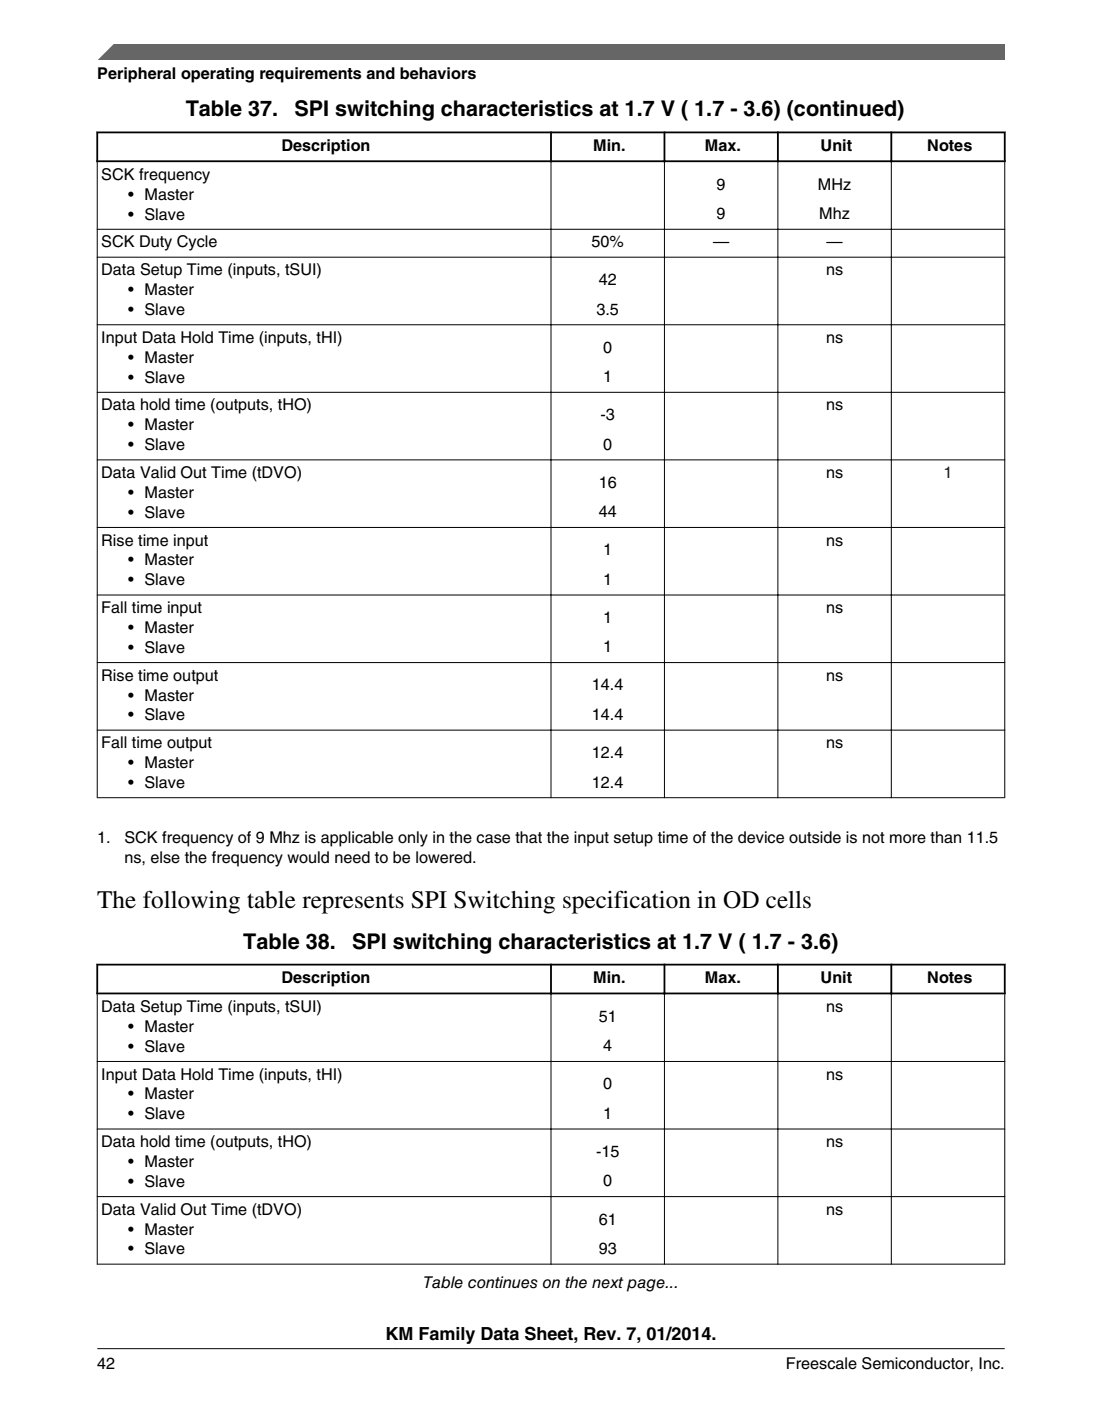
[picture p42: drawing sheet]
<svg xmlns="http://www.w3.org/2000/svg" width="216mm" height="274mm" viewBox="0 0 216 274" stroke-linecap="round" stroke-linejoin="round" font-family="sans-serif">
<defs><g id="words">
<text font-size="4.9" x="19" y="177.7">The following table represents SPI Switching specification in OD cells</text>
<g font-size="4.2">
<text x="36.4" y="22.6">Table 37.</text>
<text x="57.7" y="22.6">SPI switching characteristics at 1.7 V ( 1.7 - 3.6) (continued)</text>
<text x="47.7" y="185.7">Table 38.</text>
<text x="69" y="185.7">SPI switching characteristics at 1.7 V ( 1.7 - 3.6)</text>
</g>
<text font-size="3.5" x="75.5" y="262.3">KM Family Data Sheet, Rev. 7, 01/2014.</text>
<g font-size="3.2">
<text x="19" y="15.5">Peripheral operating requirements and behaviors</text>
<text x="55.1" y="29.6">Description</text>
<text x="116.2" y="29.6">Min.</text>
<text x="138.1" y="29.6">Max.</text>
<text x="160.8" y="29.6">Unit</text>
<text x="181.7" y="29.6">Notes</text>
<text x="19.8" y="35.2">SCK frequency</text>
<text x="25.1" y="39.1">• Master</text>
<text x="140.4" y="37.1">9</text>
<text x="160.3" y="37.1">MHz</text>
<text x="25.1" y="43">• Slave</text>
<text x="140.4" y="42.9">9</text>
<text x="160.5" y="42.9">Mhz</text>
<text x="19.8" y="48.4">SCK Duty Cycle</text>
<text x="19.8" y="53.9">Data Setup Time (inputs, tSUI)</text>
<text x="115.9" y="48.4">50%</text>
<text x="139.7" y="48.4">—</text>
<text x="161.8" y="53.9">ns</text>
<text x="161.9" y="48.4">—</text>
<text x="25.1" y="57.8">• Master</text>
<text x="117.3" y="55.8">42</text>
<text x="25.1" y="61.7">• Slave</text>
<text x="116.9" y="61.6">3.5</text>
<text x="19.8" y="67.1">Input Data Hold Time (inputs, tHI)</text>
<text x="25.1" y="71">• Master</text>
<text x="118.2" y="69.1">0</text>
<text x="161.8" y="67.1">ns</text>
<text x="25.1" y="74.9">• Slave</text>
<text x="118.2" y="74.8">1</text>
<text x="19.8" y="80.4">Data hold time (outputs, tHO)</text>
<text x="117.7" y="82.3">-3</text>
<text x="161.8" y="80.4">ns</text>
<text x="25.1" y="84.3">• Master</text>
<text x="25.1" y="88.1">• Slave</text>
<text x="118.2" y="88.1">0</text>
<text x="19.8" y="93.6">Data Valid Out Time (tDVO)</text>
<text x="117.3" y="95.5">16</text>
<text x="161.8" y="93.6">ns</text>
<text x="25.1" y="97.5">• Master</text>
<text x="25.1" y="101.4">• Slave</text>
<text x="117.3" y="101.3">44</text>
<text x="19.8" y="106.8">Rise time input</text>
<text x="161.8" y="106.8">ns</text>
<text x="25.1" y="110.7">• Master</text>
<text x="118.2" y="108.7">1</text>
<text x="25.1" y="114.6">• Slave</text>
<text x="118.2" y="114.5">1</text>
<text x="19.8" y="120.1">Fall time input</text>
<text x="25.1" y="123.9">• Master</text>
<text x="118.2" y="122">1</text>
<text x="161.8" y="120.1">ns</text>
<text x="25.1" y="127.8">• Slave</text>
<text x="118.2" y="127.8">1</text>
<text x="19.8" y="133.3">Rise time output</text>
<text x="25.1" y="137.2">• Master</text>
<text x="116" y="135.2">14.4</text>
<text x="161.8" y="133.3">ns</text>
<text x="25.1" y="141.1">• Slave</text>
<text x="116" y="141">14.4</text>
<text x="19.8" y="146.5">Fall time output</text>
<text x="116" y="148.4">12.4</text>
<text x="161.8" y="146.5">ns</text>
<text x="25.1" y="150.4">• Master</text>
<text x="25.1" y="154.3">• Slave</text>
<text x="116" y="154.2">12.4</text>
<text x="19" y="165">1.</text>
<text x="24.4" y="165">SCK frequency of 9 Mhz is applicable only in the case that the input setup time of the device outside is not more than 11.5</text>
<text x="24.4" y="168.9">ns, else the frequency would need to be lowered.</text>
<text x="55.1" y="192.5">Description</text>
<text x="116.2" y="192.5">Min.</text>
<text x="138.1" y="192.5">Max.</text>
<text x="160.8" y="192.5">Unit</text>
<text x="181.7" y="192.5">Notes</text>
<text x="19.8" y="198.2">Data Setup Time (inputs, tSUI)</text>
<text x="25.1" y="202">• Master</text>
<text x="117.3" y="200.1">51</text>
<text x="161.8" y="198.2">ns</text>
<text x="25.1" y="205.9">• Slave</text>
<text x="118.2" y="205.9">4</text>
<text x="19.8" y="211.4">Input Data Hold Time (inputs, tHI)</text>
<text x="25.1" y="215.3">• Master</text>
<text x="118.2" y="213.3">0</text>
<text x="161.8" y="211.4">ns</text>
<text x="25.1" y="219.2">• Slave</text>
<text x="118.2" y="219.1">1</text>
<text x="19.8" y="224.6">Data hold time (outputs, tHO)</text>
<text x="116.8" y="226.5">-15</text>
<text x="161.8" y="224.6">ns</text>
<text x="25.1" y="228.5">• Master</text>
<text x="25.1" y="232.4">• Slave</text>
<text x="118.2" y="232.3">0</text>
<text x="19.8" y="237.9">Data Valid Out Time (tDVO)</text>
<text x="117.3" y="239.8">61</text>
<text x="161.8" y="237.9">ns</text>
<text x="25.1" y="241.7">• Master</text>
<text x="25.1" y="245.6">• Slave</text>
<text x="117.3" y="245.5">93</text>
<text x="82.9" y="252.1">Table continues on the next page...</text>
<text x="19.1" y="268">42</text>
<text x="154" y="268">Freescale Semiconductor, Inc.</text>
</g>
<text font-size="3.2" fill="#00f" x="184.9" y="93.6">1</text>
</g></defs>
<path d="M18.9 25.9h178.1M18.9 31.6h178.1M19 25.8v5.9M107.9 25.8v5.9M130.2 25.8v5.9M152.4 25.8v5.9M174.6 25.8v5.9M196.8 25.8v5.9" fill="none" stroke="#000" stroke-width=".35"/>
<g fill="none" stroke="#000" stroke-width=".2">
<path d="M19 31.7v124.6M107.9 31.4v124.9M130.2 31.4v124.9M152.4 31.4v124.9M174.6 31.4v124.9M196.8 31.7v124.6M19 44.9h177.9M19 50.4h177.9M19 63.6h177.9M19 76.8h177.9M19 90h177.9M19 103.3h177.9"/>
<path d="M19 116.5h177.9M19 129.7h177.9M19 143h177.9M19 156.2h177.9"/>
</g>
<g fill="#fff">
<path d="M19.1 182.2h177.8v71.1h-177.8z" fill-rule="evenodd"/>
<path d="M19.2 189.1h88.6v5.2h-88.6z" fill-rule="evenodd"/>
<path d="M108.1 189.1h21.9v5.2h-21.9z" fill-rule="evenodd"/>
<path d="M130.4 189.1h21.8v5.2h-21.8z" fill-rule="evenodd"/>
<path d="M152.6 189.1h21.8v5.2h-21.8z" fill-rule="evenodd"/>
<path d="M174.8 189.1h21.9v5.2h-21.9z" fill-rule="evenodd"/>
<path d="M19.1 194.7h88.8v13.1h-88.8z" fill-rule="evenodd"/>
<path d="M108 194.7h22.1v13.1h-22.1z" fill-rule="evenodd"/>
<path d="M130.3 194.7h22v13.1h-22z" fill-rule="evenodd"/>
<path d="M152.5 194.7h22v13.1h-22z" fill-rule="evenodd"/>
<path d="M174.7 194.7h22.1v13.1h-22.1z" fill-rule="evenodd"/>
<path d="M19.1 207.9h88.8v13.1h-88.8z" fill-rule="evenodd"/>
<path d="M108 207.9h22.1v13.1h-22.1z" fill-rule="evenodd"/>
<path d="M130.3 207.9h22v13.1h-22z" fill-rule="evenodd"/>
<path d="M152.5 207.9h22v13.1h-22z" fill-rule="evenodd"/>
<path d="M174.7 207.9h22.1v13.1h-22.1z" fill-rule="evenodd"/>
<path d="M19.1 221.2h88.8v13h-88.8z" fill-rule="evenodd"/>
<path d="M108 221.2h22.1v13h-22.1z" fill-rule="evenodd"/>
<path d="M130.3 221.2h22v13h-22z" fill-rule="evenodd"/>
<path d="M152.5 221.2h22v13h-22z" fill-rule="evenodd"/>
<path d="M174.7 221.2h22.1v13h-22.1z" fill-rule="evenodd"/>
<path d="M19.1 234.4h88.8v13h-88.8z" fill-rule="evenodd"/>
<path d="M108 234.4h22.1v13h-22.1z" fill-rule="evenodd"/>
<path d="M130.3 234.4h22v13h-22z" fill-rule="evenodd"/>
<path d="M152.5 234.4h22v13h-22z" fill-rule="evenodd"/>
<path d="M174.7 234.4h22.1v13h-22.1z" fill-rule="evenodd"/>
</g>
<path d="M18.9 188.9h178.1M18.9 194.5h178.1M19 188.7v6M107.9 188.7v6M130.2 188.7v6M152.4 188.7v6M174.6 188.7v6M196.8 188.7v6" fill="none" stroke="#000" stroke-width=".35"/>
<path d="M19 194.7v52.9M107.9 194.3v53.3M130.2 194.3v53.3M152.4 194.3v53.3M174.6 194.3v53.3M196.8 194.7v52.9M19 207.8h177.9M19 221.1h177.9M19 234.3h177.9M19 247.5h177.9" fill="none" stroke="#000" stroke-width=".2"/>
<path d="M19 11.7l5.7-3.1 172.2 .1v3z" fill="#666"/>
<path d="M22.5 8.6l-3.1 3.1" fill="none" stroke="#666" stroke-width=".28"/>
<path d="M19 264.1h177.8" fill="none" stroke="#000" stroke-width=".2"/>
<use href="#words"/>
</svg>
